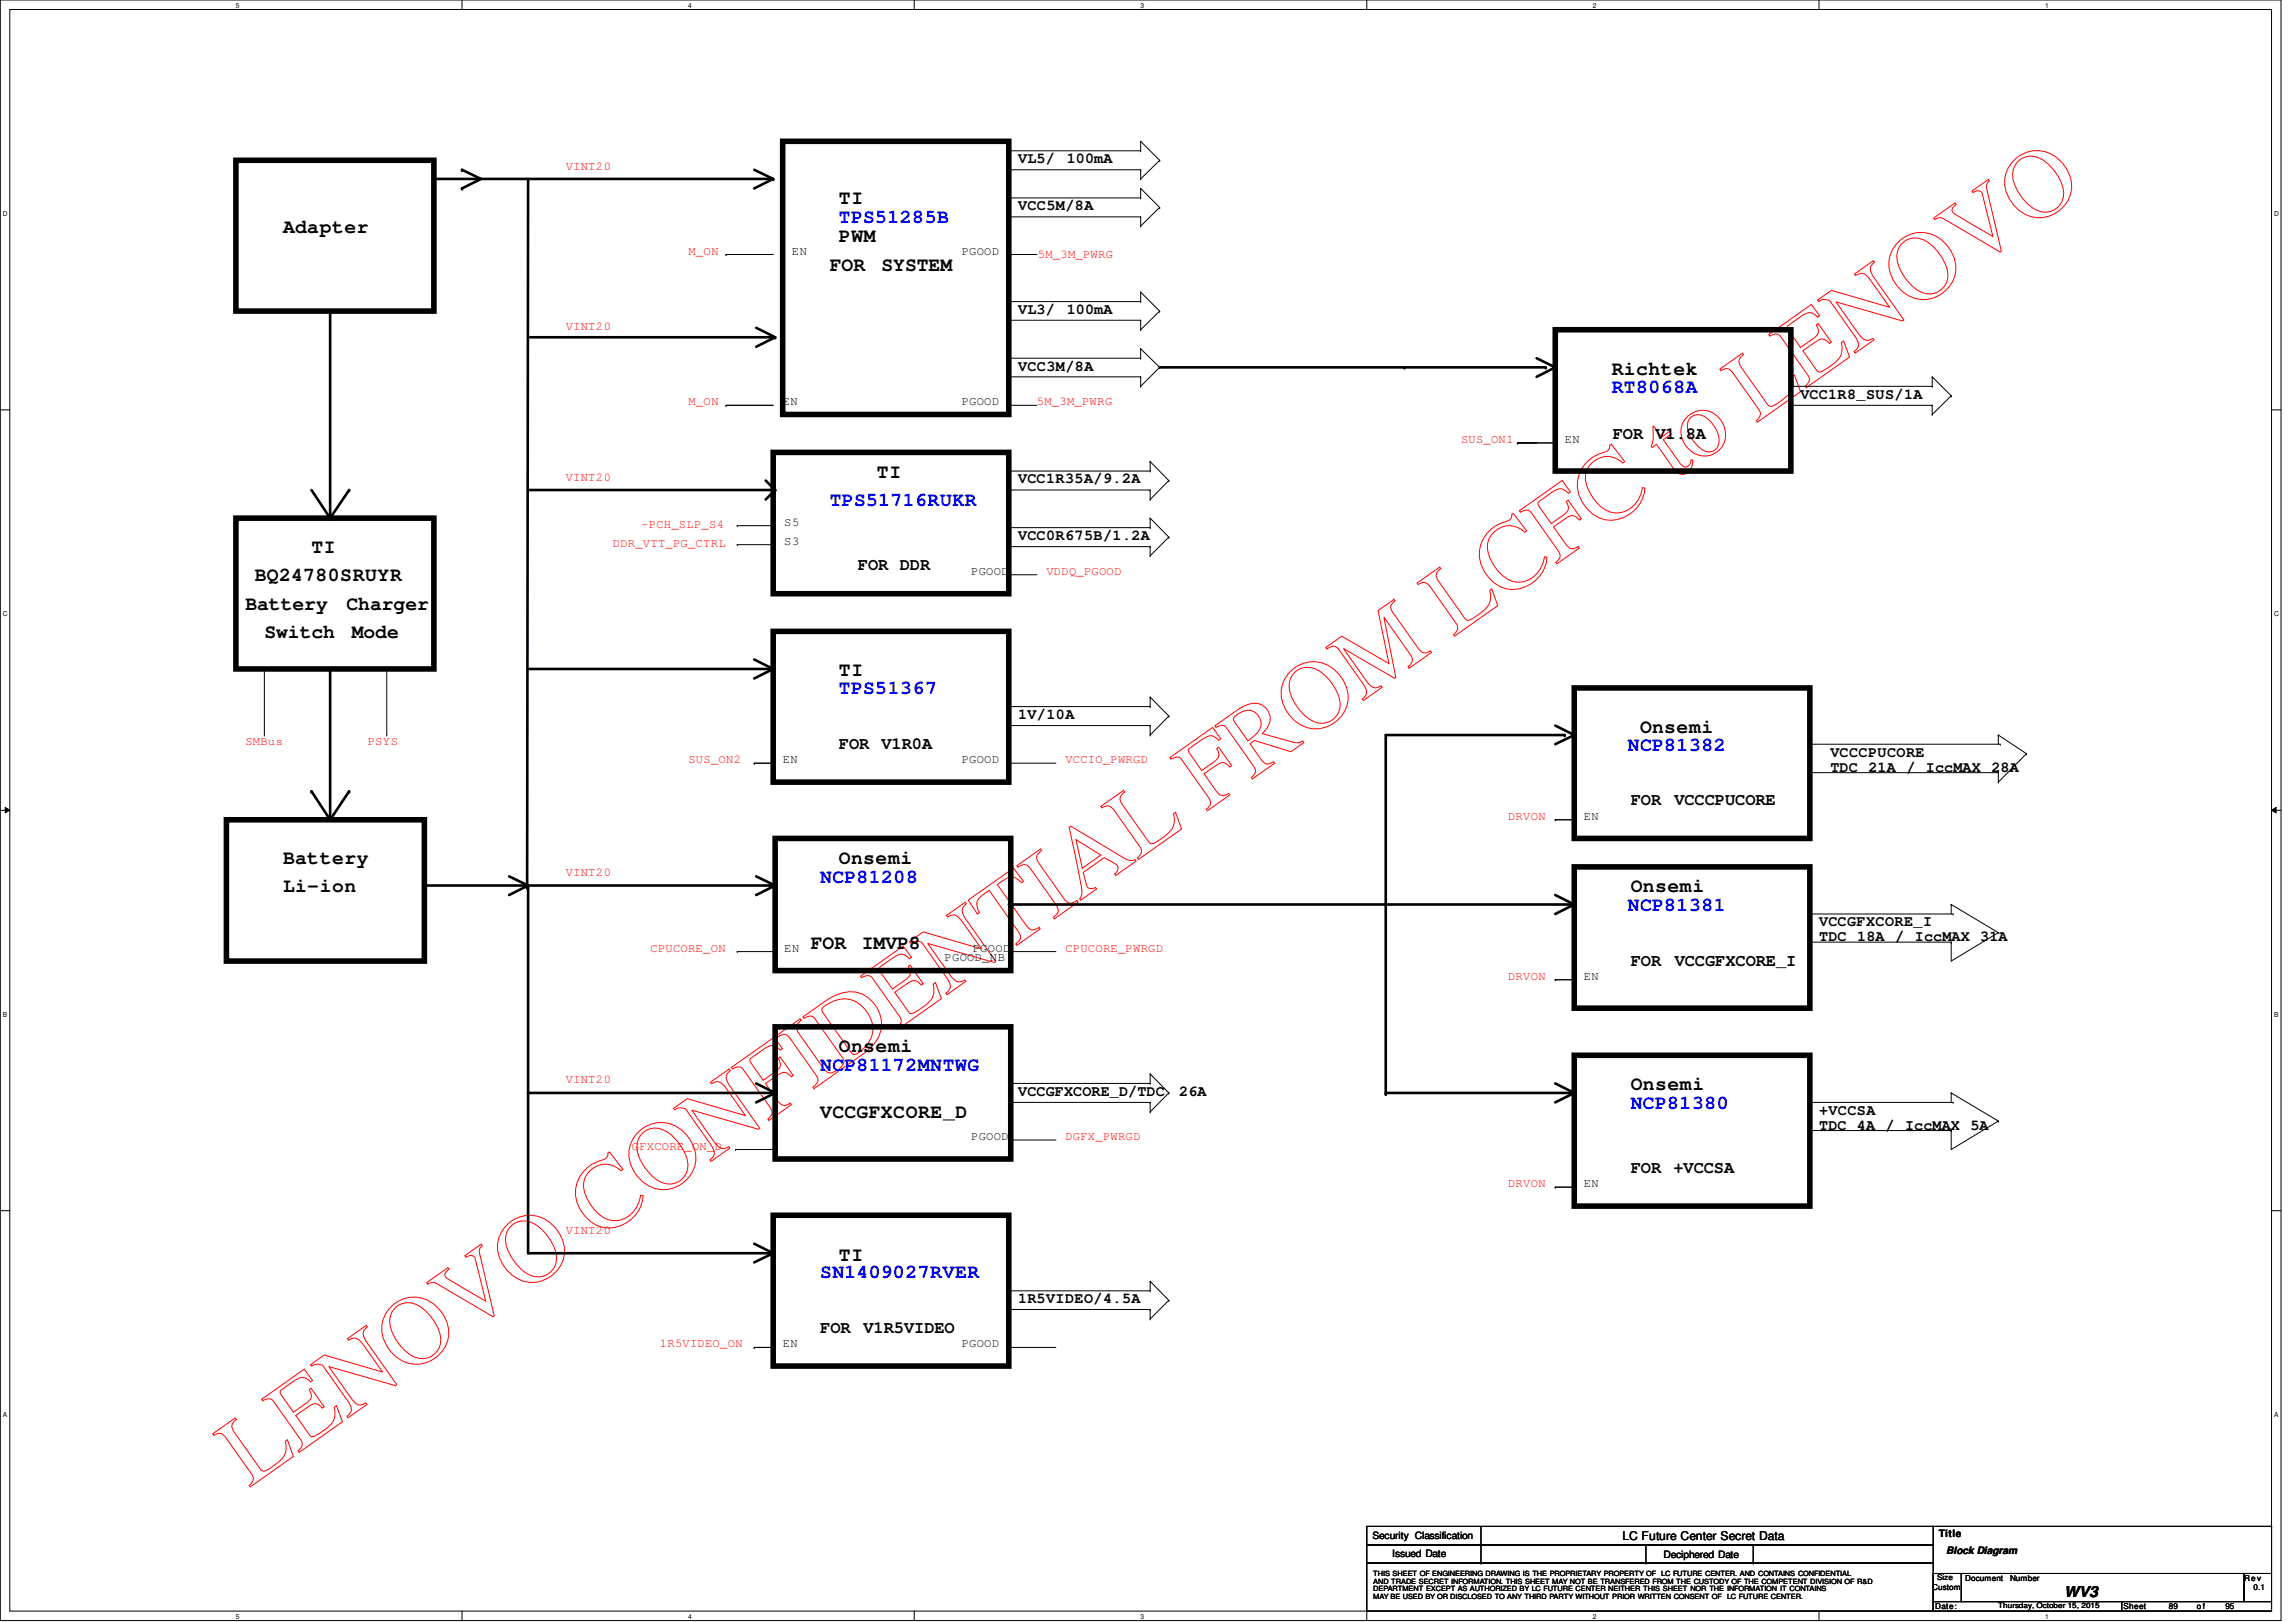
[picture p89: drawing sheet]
<svg xmlns="http://www.w3.org/2000/svg" width="297mm" height="210mm" viewBox="0 0 297 210" stroke-linecap="round" stroke-linejoin="round" font-family="sans-serif">
<defs><g id="words">
<text font-size="12.7" fill="#f00" x="32.2" y="192.5" transform="rotate(-35 32.2 192.5)">LENOVO CONFIDENTIAL FROM LCFC to LENOVO</text>
<g font-size="2.5" fill="#00f">
<text x="108.5" y="28.9">TPS51285B</text>
<text x="208.5" y="50.8">RT8068A</text>
<text x="107.4" y="65.5">TPS51716RUKR</text>
<text x="108.5" y="89.9">TPS51367</text>
<text x="210.6" y="97.2">NCP81382</text>
<text x="106.1" y="114.3">NCP81208</text>
<text x="210.6" y="117.9">NCP81381</text>
<text x="106.1" y="138.6">NCP81172MNTWG</text>
<text x="211" y="143.5">NCP81380</text>
<text x="106.1" y="165.4">SN1409027RVER</text>
</g>
<g font-size="2.5">
<text x="108.5" y="26.5">TI</text>
<text x="36.6" y="30.1">Adapter</text>
<text x="107.4" y="35">FOR</text>
<text x="108.5" y="31.3">PWM</text>
<text x="114" y="35">SYSTEM</text>
<text x="208.5" y="48.5">Richtek</text>
<text x="113.5" y="61.8">TI</text>
<text x="40.3" y="71.6">TI</text>
<text x="33" y="75.2">BQ24780SRUYR</text>
<text x="31.7" y="78.9">Battery</text>
<text x="34.2" y="82.6">Switch</text>
<text x="44.8" y="78.9">Charger</text>
<text x="45.5" y="82.6">Mode</text>
<text x="108.5" y="87.5">TI</text>
<text x="212.2" y="94.9">Onsemi</text>
<text x="36.6" y="111.8">Battery</text>
<text x="108.5" y="111.8">Onsemi</text>
<text x="36.6" y="115.5">Li-ion</text>
<text x="211" y="115.5">Onsemi</text>
<text x="104.9" y="122.8">FOR</text>
<text x="111.5" y="122.8">IMVP8</text>
<text x="108.5" y="136.2">Onsemi</text>
<text x="211" y="141.1">Onsemi</text>
<text x="106.1" y="144.7">VCCGFXCORE_D</text>
<text x="108.5" y="163.2">TI</text>
</g>
<g font-size="2.2">
<text x="208.7" y="56.8">FOR V1.8A</text>
<text x="111" y="73.7">FOR DDR</text>
<text x="108.5" y="96.9">FOR V1R0A</text>
<text x="211" y="104.2">FOR</text>
<text x="216.6" y="104.2">VCCCPUCORE</text>
<text x="211" y="125">FOR</text>
<text x="216.7" y="125">VCCGFXCORE_I</text>
<text x="211" y="151.8">FOR +VCCSA</text>
<text x="106.1" y="172.5">FOR</text>
<text x="111.7" y="172.5">V1R5VIDEO</text>
</g>
<g font-size="1.9">
<text x="131.7" y="21.1">VL5/</text>
<text x="138" y="21.1">100mA</text>
<text x="131.7" y="27.2">VCC5M/8A</text>
<text x="131.7" y="40.6">VL3/</text>
<text x="138" y="40.6">100mA</text>
<text x="131.7" y="48">VCC3M/8A</text>
<text x="232.9" y="51.6">VCC1R8_SUS/1A</text>
<text x="131.7" y="62.6">VCC1R35A/9.2A</text>
<text x="131.7" y="69.9">VCC0R675B/1.2A</text>
<text x="131.7" y="93">1V/10A</text>
<text x="236.8" y="97.9">VCCCPUCORE</text>
<text x="236.8" y="99.9">TDC</text>
<text x="241.7" y="99.9">21A /</text>
<text x="249.2" y="99.9">IccMAX</text>
<text x="257.6" y="99.9">28A</text>
<text x="235.4" y="119.9">VCCGFXCORE_I</text>
<text x="235.4" y="121.8">TDC</text>
<text x="240.3" y="121.8">18A /</text>
<text x="247.7" y="121.8">IccMAX</text>
<text x="256.2" y="121.8">31A</text>
<text x="131.7" y="141.8">VCCGFXCORE_D/TDC</text>
<text x="152.6" y="141.8">26A</text>
<text x="235.4" y="144.3">+VCCSA</text>
<text x="235.4" y="146.2">TDC 4A /</text>
<text x="246.5" y="146.2">IccMAX</text>
<text x="254.9" y="146.2">5A</text>
<text x="131.7" y="168.7">1R5VIDEO/4.5A</text>
<text x="267" y="206.6">WV3</text>
</g>
<g font-size="1.6" fill="#f00">
<text x="73.2" y="22">VINT20</text>
<text x="89.1" y="32.9">M_ON</text>
<text x="134.3" y="33.4">5M_3M_PWRG</text>
<text x="73.2" y="42.7">VINT20</text>
<text x="89.1" y="52.5">M_ON</text>
<text x="134.2" y="52.5">5M_3M_PWRG</text>
<text x="189" y="57.3">SUS_ON1</text>
<text x="73.2" y="62.2">VINT20</text>
<text x="79.3" y="70.7">DDR_VTT_PG_CTRL</text>
<text x="83" y="68.3">-PCH_SLP_S4</text>
<text x="135.4" y="74.4">VDDQ_PGOOD</text>
<text x="31.7" y="96.4">SMBus</text>
<text x="47.6" y="96.4">PSYS</text>
<text x="89.1" y="98.8">SUS_ON2</text>
<text x="137.8" y="98.8">VCCIO_PWRGD</text>
<text x="195.1" y="106.1">DRVON</text>
<text x="73.2" y="113.4">VINT20</text>
<text x="84.2" y="123.1">CPUCORE_ON</text>
<text x="137.8" y="123.1">CPUCORE_PWRGD</text>
<text x="195.1" y="126.8">DRVON</text>
<text x="73.2" y="140.2">VINT20</text>
<text x="81.7" y="148.8">GFXCORE_ON_D</text>
<text x="137.8" y="147.5">DGFX_PWRGD</text>
<text x="195.1" y="153.6">DRVON</text>
<text x="73.2" y="159.7">VINT20</text>
<text x="85.4" y="174.4">1R5VIDEO_ON</text>
</g>
<g font-size="1.6">
<text x="102.4" y="32.9">EN</text>
<text x="124.4" y="32.9">PGOOD</text>
<text x="101.3" y="52.5">EN</text>
<text x="124.4" y="52.5">PGOOD</text>
<text x="202.4" y="57.3">EN</text>
<text x="101.5" y="70.5">S3</text>
<text x="101.5" y="68">S5</text>
<text x="125.6" y="74.4">PGOOD</text>
<text x="101.3" y="98.8">EN</text>
<text x="124.4" y="98.8">PGOOD</text>
<text x="204.9" y="106.1">EN</text>
<text x="101.5" y="123.1">EN</text>
<text x="122.2" y="124.4">PGOOD_NB</text>
<text x="125.9" y="123.1">PGOOD</text>
<text x="204.9" y="126.8">EN</text>
<text x="125.6" y="147.5">PGOOD</text>
<text x="204.9" y="153.6">EN</text>
<text x="101.3" y="174.4">EN</text>
<text x="124.4" y="174.4">PGOOD</text>
<text x="209.9" y="199.3">LC Future Center Secret Data</text>
</g>
<g font-size="1.3">
<text x="177.5" y="199.2">Security Classification</text>
<text x="180.1" y="201.5">Issued Date</text>
<text x="215.2" y="201.6">Deciphered Date</text>
<text x="250.8" y="198.9">Title</text>
<text x="251.8" y="201">Block Diagram</text>
</g>
<g font-size="1.1">
<text x="250" y="205.8">Custom</text>
<text x="250.4" y="208.2">Date:</text>
<text x="254.3" y="204.6">Document</text>
<text x="260.1" y="204.6">Number</text>
<text x="274.7" y="208.2">Sheet</text>
<text x="280.6" y="208.2">89</text>
<text x="284.2" y="208.2">of</text>
<text x="287.9" y="208.2">95</text>
<text x="290.3" y="204.6">Rev</text>
<text x="291.5" y="205.8">0.1</text>
</g>
<g font-size="1">
<text x="250.6" y="204.5">Size</text>
<text x="258.5" y="208.2">Thursday, October 15, 2015</text>
</g>
<g font-size=".9">
<text x="30.5" y="1">5</text>
<text x="89" y="1">4</text>
<text x="147.5" y="1">3</text>
<text x="206.1" y="1">2</text>
<text x="264.6" y="1">1</text>
<text x=".4" y="27.9">D</text>
<text x="294.2" y="27.9">D</text>
<text x=".4" y="79.8">C</text>
<text x="294.2" y="79.8">C</text>
<text x=".4" y="131.6">B</text>
<text x="294.2" y="131.6">B</text>
<text x=".4" y="183.4">A</text>
<text x="294.2" y="183.4">A</text>
<text x="177.7" y="204">THIS SHEET OF ENGINEERING DRAWING IS THE PROPRIETARY PROPERTY OF LC FUTURE CENTER. AND CONTAINS CONFIDENTIAL</text>
<text x="30.5" y="209.5">5</text>
<text x="89" y="209.5">4</text>
<text x="147.5" y="209.5">3</text>
<text x="177.7" y="205.9">DEPARTMENT EXCEPT AS AUTHORIZED BY LC FUTURE CENTER NEITHER THIS SHEET NOR THE INFORMATION IT CONTAINS</text>
<text x="177.7" y="206.9">MAY BE USED BY OR DISCLOSED TO ANY THIRD PARTY WITHOUT PRIOR WRITTEN CONSENT OF LC FUTURE CENTER.</text>
<text x="177.7" y="204.9">AND TRADE SECRET INFORMATION. THIS SHEET MAY NOT BE TRANSFERED FROM THE CUSTODY OF THE COMPETENT DIVISION OF R&amp;D</text>
<text x="206.1" y="209.5">2</text>
<text x="264.6" y="209.5">1</text>
</g>
</g></defs>
<path d="M0 0h295.1v209.7h-295.1zM1.3 1.2h292.6v207.3h-292.6z" fill="none" stroke="#000" stroke-width=".13"/>
<g fill="#fff">
<path d="M30.5 .2h.5v.9h-.5z"/>
<path d="M30.5 208.7h.5v.9h-.5z"/>
</g>
<path d="M59.8 0v1.2M59.8 208.5v1.2" fill="none" stroke="#000" stroke-width=".13"/>
<g fill="#fff">
<path d="M89 .2h.5v.9h-.5z"/>
<path d="M89 208.7h.5v.9h-.5z"/>
</g>
<path d="M118.3 0v1.2M118.3 208.5v1.2" fill="none" stroke="#000" stroke-width=".13"/>
<g fill="#fff">
<path d="M147.5 .2h.5v.9h-.5z"/>
<path d="M147.5 208.7h.5v.9h-.5z"/>
</g>
<path d="M176.8 0v1.2M176.8 208.5v1.2" fill="none" stroke="#000" stroke-width=".13"/>
<g fill="#fff">
<path d="M206.1 .2h.4v.9h-.4z"/>
<path d="M206.1 208.7h.4v.9h-.4z"/>
</g>
<path d="M235.3 0v1.2M235.3 208.5v1.2" fill="none" stroke="#000" stroke-width=".13"/>
<g fill="#fff">
<path d="M264.6 .2h.4v.9h-.4z"/>
<path d="M264.6 208.7h.4v.9h-.4z"/>
<path d="M.4 27.1h.6v1h-.6z"/>
<path d="M294.2 27.1h.6v1h-.6z"/>
<path d="M.4 79h.6v.9h-.6z"/>
<path d="M294.2 79h.6v.9h-.6z"/>
</g>
<path d="M0 53h1.3M293.9 53h1.2" fill="none" stroke="#000" stroke-width=".13"/>
<g fill="#fff">
<path d="M.4 130.8h.5v.9h-.5z"/>
<path d="M294.2 130.8h.6v.9h-.6z"/>
</g>
<path d="M0 104.9h1.3M.7 104.5l.6 .4-.6 .3zM293.9 104.9l.6-.4v.7zM293.9 104.9h1.2" fill="none" stroke="#000" stroke-width=".13"/>
<path d="M.7 104.5l.6 .4-.6 .3zM293.9 104.9l.6-.4v.7z" fill="#000"/>
<g fill="#fff">
<path d="M.4 182.6h.5v1h-.5z"/>
<path d="M294.2 182.6h.6v1h-.6z"/>
</g>
<g fill="none" stroke="#000" stroke-width=".13">
<path d="M130.5 19.5h17.1M147.6 18.3h.1M147.6 19.5h.1M147.6 18.3v1.2M147.6 18.3l2.4 2.4M93.9 32.9h.1M93.9 32.9h6.1M130.5 25.6h.1M130.5 32.9h.1M130.5 25.6v2.5h17.1M130.5 39h17.1M130.5 22h17.1"/>
<path d="M130.5 32.9h3.7M130.5 25.6h17.1M147.6 39h.1M147.6 37.8h.1M147.6 22h.1M147.6 23.2h.1M147.6 28.1h.1M147.6 29.3h.1M147.6 25.6h.1M147.6 24.4h.1M147.6 22v1.2M147.6 24.4v1.2"/>
<path d="M147.6 28.1v1.2M147.6 37.8v1.2M147.6 37.8l2.4 2.5M147.6 24.4l2.4 2.4M150 20.7h.1M150 26.8h.1M150 20.7l-2.4 2.5M150 26.8l-2.4 2.5M93.9 52.5h.1M93.9 52.5h6.1M130.5 45.1h.1M130.5 52.5h.1"/>
<path d="M130.5 45.1v2.4M130.5 41.4h17.1M130.5 52.5h3.7M130.5 46.4h17.1M130.5 48.8h17.1M147.6 42.7h.1M147.6 41.4h.1M147.6 50h.1M147.6 46.4h.1M147.6 48.8h.1M147.6 45.1h.1M147.6 41.4v1.3"/>
<path d="M147.6 45.1v1.3M147.6 48.8v1.2M147.6 45.1l2.4 2.4M148.8 59.7h.1M148.8 59.7v1.3M148.8 59.7l2.4 2.5M150 40.3h.1M150 47.5h.1M150 40.3l-2.4 2.4M150 47.5l-2.4 2.5M196.3 57.3h.1M196.3 57.3h4.9"/>
<path d="M231.7 50h.1M231.7 50v2.5h18.3M231.7 50h18.3M250 48.8h.1M250 50h.1M250 53.6h.1M250 52.5h.1M250 48.8v1.2M250 52.5v1.1M250 48.8l2.4 2.4M252.4 51.2h.1M252.4 51.2l-2.4 2.4"/>
<path d="M95.4 70.5h.1M95.4 68h.1M95.4 70.5h4.9M95.4 68h4.9M130.5 74.4h.1M130.5 68.3h.1M130.5 61h.1M130.5 68.3v2.4h18.3M130.5 74.4h3.7M130.5 61v2.4h18.3M130.5 68.3h18.3M130.5 61h18.3"/>
<path d="M148.8 70.7h.1M148.8 63.4h.1M148.8 67.1h.1M148.8 68.3h.1M148.8 71.9h.1M148.8 61h.1M148.8 64.6h.1M148.8 67.1l2.4 2.4M148.8 63.4v1.2M148.8 67.1v1.2M148.8 70.7v1.2M151.2 69.5h.1"/>
<path d="M151.2 62.2h.1M151.2 69.5l-2.4 2.4M151.2 62.2l-2.4 2.4M34.2 95.1h.1M34.2 86.6v8.5M50 95.1h.1M50 86.6v8.5M97.6 98.8h.1M97.6 98.8h2.4M130.5 91.4h.1M130.5 98.8h.1M130.5 91.4v2.5h18.3"/>
<path d="M130.5 98.8h6.1M130.5 91.4h18.3M148.8 95.1h.1M148.8 90.2h.1M148.8 91.4h.1M148.8 93.9h.1M148.8 90.2v1.2M148.8 93.9v1.2M148.8 90.2l2.4 2.5M151.2 92.7h.1M151.2 92.7l-2.4 2.4M234.1 98.8h.1"/>
<path d="M234.1 98.8v2.4M234.1 100h24.4M234.1 96.3h24.7M258.5 100h.1M258.5 95.1h.1M258.5 95.1v1.2M258.5 100v1.2M258.5 95.1l3.7 2.4M258.8 96.3h.1M262.2 97.5h.1M262.2 97.5l-3.7 3.7M130.8 112.2h.1"/>
<path d="M130.8 114.6h.1M130.8 113.4h.1M130.8 112.2v2.4M130.8 118.3v2.4M201.2 106.1h.1M201.2 106.1h2.5M234.1 119.5h.1M234.1 119.5v2.4h18.3M234.4 118.3h18.3M252.4 117.1h.1M252.4 117.1v1.2M252.4 117.1l6.1 3.6"/>
<path d="M252.7 118.3h.1M258.5 101.2h.1M95.4 123.1h.1M95.4 123.1h4.9M130.5 123.1h.1M130.5 123.1h6.1M130.8 120.7h.1M148.8 139h.1M148.8 139v1.2M148.8 139l2.4 2.4M201.2 126.8h.1M201.2 126.8h2.5"/>
<path d="M252.4 121.9h.1M258.5 120.7h.1M258.5 120.7l-6.1 3.7v-2.5M0 156.7h1.3M95.2 148.8h.1M95.2 148.8h4.8M130.5 147.5h.1M130.5 140.2h18.3M130.5 142.7h18.3M130.5 147.5h6.1M148.8 143.9h.1M148.8 140.2h.1"/>
<path d="M148.8 142.7h.1M148.8 142.7v1.2M151.2 141.4h.1M151.2 141.4l-2.4 2.5M201.2 153.6h.1M201.2 153.6h2.5M234.1 146.3h.1M234.1 146.3v2.5M234.1 146.3h18.3M234.4 142.7h18.3M252.4 146.3h.1M252.4 141.4h.1"/>
<path d="M252.4 141.4v1.3M252.4 141.4l6.1 3.7M252.7 142.7h.1M258.5 145.1h.1M258.5 145.1l-6.1 3.7v-2.5M293.9 156.7h1.2M97.6 174.4h.1M97.6 174.4h2.4M130.5 167h.1M130.5 174.4h.1M130.5 167v2.5h18.3M130.5 174.4h6.1"/>
<path d="M130.5 167h18.3M148.8 170.7h.1M148.8 165.8h.1M148.8 167h.1M148.8 169.5h.1M148.8 165.8v1.2M148.8 169.5v1.2M148.8 165.8l2.4 2.5M151.2 168.3h.1M151.2 168.3l-2.4 2.4M176.8 197.5h73.3v2.4h-73.3zM176.8 199.9h73.3v2.4h-73.3z"/>
<path d="M191.6 199.9h.1M191.6 197.5v4.8M212.9 199.9v2.4M226.8 199.9v2.4M250 197.5h43.9M293.9 197.5h.1M293.9 197.5v6.1M176.8 202.3h73.3v6.2h-73.3zM191.6 202.3h.1M212.9 202.3h.1M226.8 202.3h.1M250.1 203.6h3.6v3.7h-3.6z"/>
<path d="M250.1 207.3h24.4v1.2h-24.4zM253.7 203.6h36.6v3.7h-36.6zM274.5 207.3h19.4v1.2h-19.4zM290.3 203.6h3.6v3.7h-3.6z"/>
</g>
<g fill="none" stroke="#000" stroke-width=".34">
<path d="M56.1 23.2h43.9M59.8 22l2.4 1.2-2.4 1.2M68.3 23.2l-.1 91.7M97.6 22l2.4 1.2-2.4 1.2M42.7 40.3v26.8M68.6 43.6h31.7M97.8 42.4l2.5 1.2-2.5 1.3M150 47.5h50M198.8 46.4l2.4 1.1-2.4 1.3M40.3 63.4l2.4 3.7M45.2 63.4l-2.5 3.7M68.3 63.4h32"/>
<path d="M99.1 62.2l1.2 1.2-1.2 1.2M42.7 86.6v19.5M68.3 86.6h31.7M97.6 85.3l2.4 1.3-2.4 1.2M201.2 93.9l2.5 1.2-2.5 1.2M202.4 95.1h-23.1v46.5M40.3 102.4l2.4 3.7M45.2 102.4l-2.5 3.7M54.9 114.6h13.4v47.6h31.7M65.9 113.4l2.4 1.2-2.4 1.2M68.6 114.6h31.7M97.8 113.4l2.5 1.2-2.5 1.2"/>
<path d="M130.5 117.1h73.2M201.2 115.8l2.5 1.3-2.5 1.2M68.3 141.4h31.7M97.8 140.2l2.5 1.2-2.5 1.3M179.3 141.4h24.4M201.2 140.2l2.5 1.2-2.5 1.3M97.6 161l2.4 1.2-2.4 1.2"/>
</g>
<g fill="#000">
<circle cx="59.8" cy="22" r=".17"/>
<circle cx="59.8" cy="24.4" r=".17"/>
<circle cx="100" cy="23.2" r=".17"/>
<circle cx="42.7" cy="40.3" r=".17"/>
<circle cx="100.3" cy="43.6" r=".17"/>
<circle cx="181.7" cy="47.5" r=".17"/>
<circle cx="200" cy="47.5" r=".17"/>
<circle cx="42.7" cy="67.1" r=".17"/>
<circle cx="45.2" cy="63.4" r=".17"/>
<circle cx="100.3" cy="63.4" r=".17"/>
<circle cx="42.7" cy="86.6" r=".17"/>
<circle cx="100" cy="86.6" r=".17"/>
<circle cx="202.4" cy="95.1" r=".17"/>
<circle cx="40.3" cy="102.4" r=".17"/>
<circle cx="45.2" cy="102.4" r=".17"/>
<circle cx="68.2" cy="114.9" r=".17"/>
<circle cx="68.3" cy="114.6" r=".17"/>
<circle cx="100.3" cy="114.6" r=".17"/>
<circle cx="179.3" cy="117.1" r=".17"/>
<circle cx="203.7" cy="117.1" r=".17"/>
<circle cx="68.3" cy="141.4" r=".17"/>
<circle cx="100" cy="141.4" r=".17"/>
<circle cx="179.3" cy="141.6" r=".17"/>
<circle cx="203.7" cy="141.4" r=".17"/>
<circle cx="100" cy="162.2" r=".17"/>
</g>
<g fill="none" stroke="#000" stroke-width=".72">
<path d="M101.3 18.3h29.2v35.3h-29.2zM30.5 20.7h25.6v19.6h-25.6zM100 58.5h30.5v18.3h-30.5zM201.2 42.7h30.5v18.3h-30.5zM30.5 67.1h25.6v19.5h-25.6zM100 81.7h30.5v19.5h-30.5zM203.7 89h30.4v19.5h-30.4zM29.3 106.1h25.6v18.3h-25.6zM100.3 108.5h30.5v17.1h-30.5zM203.7 112.2h30.4v18.3h-30.4zM100.3 132.9h30.5v17.1h-30.5zM203.7 136.6h30.4v19.5h-30.4z"/>
<path d="M100 157.3h30.5v19.5h-30.5z"/>
</g>
<use href="#words"/>
</svg>
